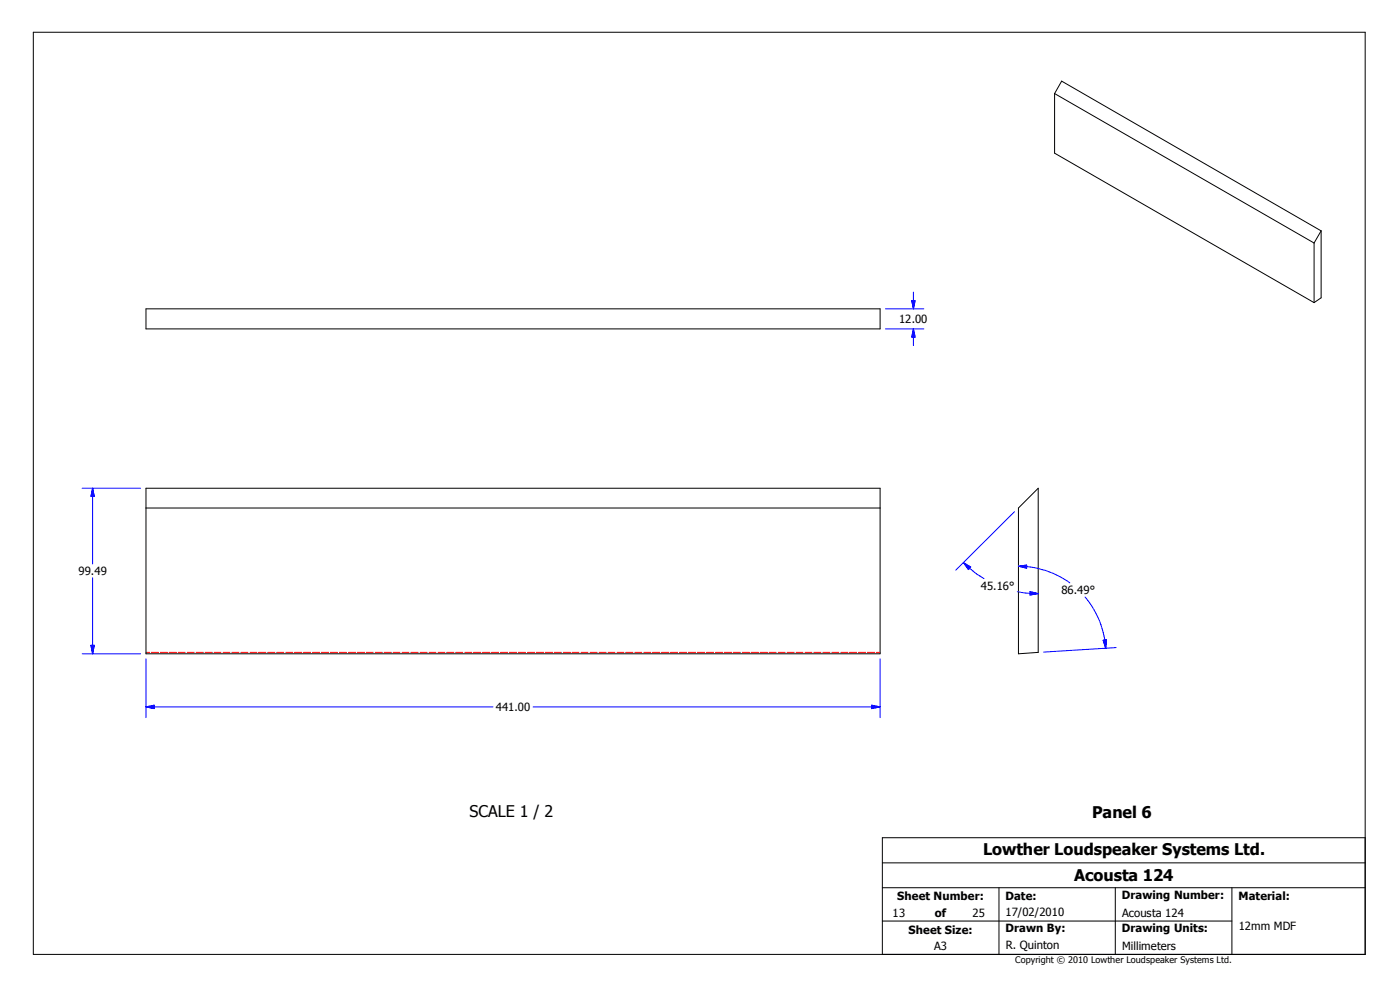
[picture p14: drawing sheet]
<svg xmlns="http://www.w3.org/2000/svg" width="420mm" height="297mm" viewBox="0 0 420 297" stroke-linecap="round" stroke-linejoin="round" font-family="sans-serif">
<defs><g id="words">
<g font-size="4.8">
<text x="140.8" y="245">SCALE 1 / 2</text>
<text x="327.5" y="245.2">Panel 6</text>
<text x="294.8" y="256.2">Lowther Loudspeaker Systems Ltd.</text>
<text x="322.1" y="264.1">Acousta 124</text>
</g>
<g font-size="3.4">
<text x="269.6" y="96.8">12.00</text>
<text x="23.5" y="172.3">99.49</text>
<text x="294.1" y="176.7">45.16°</text>
<text x="318.3" y="178.1">86.49°</text>
<text x="148.7" y="213.1">441.00</text>
<text x="269.1" y="269.8">Sheet Number:</text>
<text x="301.5" y="269.8">Date:</text>
<text x="336.4" y="269.5">Drawing Number:</text>
<text x="371.3" y="269.8">Material:</text>
<text x="267.6" y="274.8">13</text>
<text x="280.3" y="274.8">of</text>
<text x="291.6" y="274.8">25</text>
<text x="301.5" y="274.6">17/02/2010</text>
<text x="336.5" y="274.8">Acousta 124</text>
<text x="272.5" y="279.8">Sheet Size:</text>
<text x="301.5" y="279.4">Drawn By:</text>
<text x="336.4" y="279.4">Drawing Units:</text>
<text x="371.4" y="278.8">12mm MDF</text>
<text x="280.1" y="284.7">A3</text>
<text x="301.6" y="284.5">R. Quinton</text>
<text x="336.5" y="284.7">Millimeters</text>
</g>
<text font-size="2.7" x="304.4" y="288.6">Copyright © 2010 Lowther Loudspeaker Systems Ltd.</text>
</g></defs>
<g fill="none" stroke="#f00" stroke-width=".3">
<path d="M43.8 195.5h1.1M45.4 195.5h2.1M48.1 195.5h2.1M50.7 195.5h2.2M53.4 195.5h2.1M56.1 195.5h2.2M58.8 195.5h2.2M61.5 195.5h2.2M64.2 195.5h2.1M66.9 195.5h2.1M69.5 195.5h2.2M72.2 195.5h2.1"/>
<path d="M74.9 195.5h2.1M77.6 195.5h2.2M80.3 195.5h2.2M83 195.5h2.1M85.7 195.5h2.1M88.3 195.5h2.2M91 195.5h2.1M93.7 195.5h2.1M96.4 195.5h2.2M99.1 195.5h2.1M101.8 195.5h2.1M104.5 195.5h2.1"/>
<path d="M107.1 195.5h2.2M109.8 195.5h2.1M112.5 195.5h2.1M115.1 195.5h2.2M117.9 195.5h2.1M120.6 195.5h2.1M123.2 195.5h2.2M125.9 195.5h2.2M128.6 195.5h2.1M131.3 195.5h2.1M133.9 195.5h2.2M136.7 195.5h2.1"/>
<path d="M139.4 195.5h2.1M142 195.5h2.2M144.7 195.5h2.2M147.4 195.5h2.1M150.1 195.5h2.1M152.7 195.5h2.2M155.4 195.5h2.2M158.2 195.5h2.1M160.8 195.5h2.2M163.5 195.5h2.2M166.2 195.5h2.1M168.9 195.5h2.1"/>
<path d="M171.5 195.5h2.2M174.2 195.5h2.2M177 195.5h2.1M179.6 195.5h2.2M182.3 195.5h2.1M185 195.5h2.1M187.6 195.5h2.2M190.3 195.5h2.1M193 195.5h2.2M195.7 195.5h2.2M198.4 195.5h2.2M201.1 195.5h2.1"/>
<path d="M203.8 195.5h2.1M206.4 195.5h2.2M209.1 195.5h2.2M211.8 195.5h2.2M214.5 195.5h2.2M217.2 195.5h2.2M219.9 195.5h2.1M222.6 195.5h2.1M225.2 195.5h2.2M227.9 195.5h2.2M230.6 195.5h2.1M233.3 195.5h2.2"/>
<path d="M236 195.5h2.2M238.7 195.5h2.1M241.4 195.5h2.1M244 195.5h2.2M246.7 195.5h2.2M249.4 195.5h2.1M252.1 195.5h2.2M254.8 195.5h2.1M257.5 195.5h2.1M260.1 195.5h2.2M262.8 195.5h1.1"/>
</g>
<g fill="none" stroke="#000" stroke-width=".3">
<path d="M10 9.7h399.4v276.3h-399.4zM316.2 28v17.9l77.8 44.8M316.2 28l2.1-3.7 77.9 44.9M316.2 28l77.8 44.8M394 72.8v17.9M396.2 69.2v20.1l-2.2 1.4M396.2 69.2l-2.2 3.6M43.8 92.6h220.1v6h-220.1zM43.8 146.3h220.1v49.6h-220.1zM43.8 152.2h220.1M305.4 152.2l5.9-5.9v49.2l-5.9 .4zM264.6 258.6h144.8"/>
<path d="M409.4 251.1h-144.8v34.9M264.6 276h104.8M264.6 266h144.8M299.6 266v20M334.4 266v20M369.4 266v20"/>
</g>
<g fill="none" stroke="#00f" stroke-width=".3">
<path d="M265.5 92.6h11.5M265.5 98.6h11.5M273.4 90.1h1l-.5 2.5zM273.9 87.6v5M273.9 98.6v5M273.9 98.6l.5 2.4h-1zM24.6 146.3h17.6M27.8 146.3v22.7M27.8 146.3l.5 2.5h-1zM304.2 153.3l-17.6 17.6M27.8 173.2v22.7M288.9 168.6a25.6 25.6 0 0 0 6.2 4.8"/>
<path d="M288.9 168.6l2.2 1.3-.7 .8zM305.1 177.3l2.5 .4 3.7 .2M305.4 169.7a27.4 27.4 0 0 1 15.4 5M305.4 169.7l2.4-.4v1zM308.9 177.3l2.4 .6-2.4 .4zM325.4 178.9a26.6 26.6 0 0 1 6.2 15.4M24.6 195.9h17.6M27.3 193.4h1l-.5 2.5zM43.8 197.5v17.6M263.9 197.5v17.6M330.8 191.9l1-.1-.2 2.5zM334.7 194.1l-21.8 1.3"/>
<path d="M43.8 211.9h104M43.8 211.9l2.4-.6v1.1zM159.9 211.9h104M261.4 211.3l2.5 .6-2.5 .5z"/>
</g>
<g fill="#00f" stroke="#00f" stroke-width=".3">
<path d="M27.3 193.4h1l-.5 2.5z" fill-rule="evenodd"/>
<path d="M27.8 146.3l.5 2.5h-1z" fill-rule="evenodd"/>
<path d="M43.8 211.9l2.4-.6v1.1z" fill-rule="evenodd"/>
<path d="M261.4 211.3l2.5 .6-2.5 .5z" fill-rule="evenodd"/>
<path d="M273.9 98.6l.5 2.4h-1z" fill-rule="evenodd"/>
<path d="M273.4 90.1h1l-.5 2.5z" fill-rule="evenodd"/>
<path d="M288.9 168.6l2.2 1.3-.7 .8z" fill-rule="evenodd"/>
<path d="M308.9 177.3l2.4 .6-2.4 .4z" fill-rule="evenodd"/>
<path d="M330.8 191.9l1-.1-.2 2.5z" fill-rule="evenodd"/>
<path d="M305.4 169.7l2.4-.4v1z" fill-rule="evenodd"/>
</g>
<use href="#words"/>
</svg>
